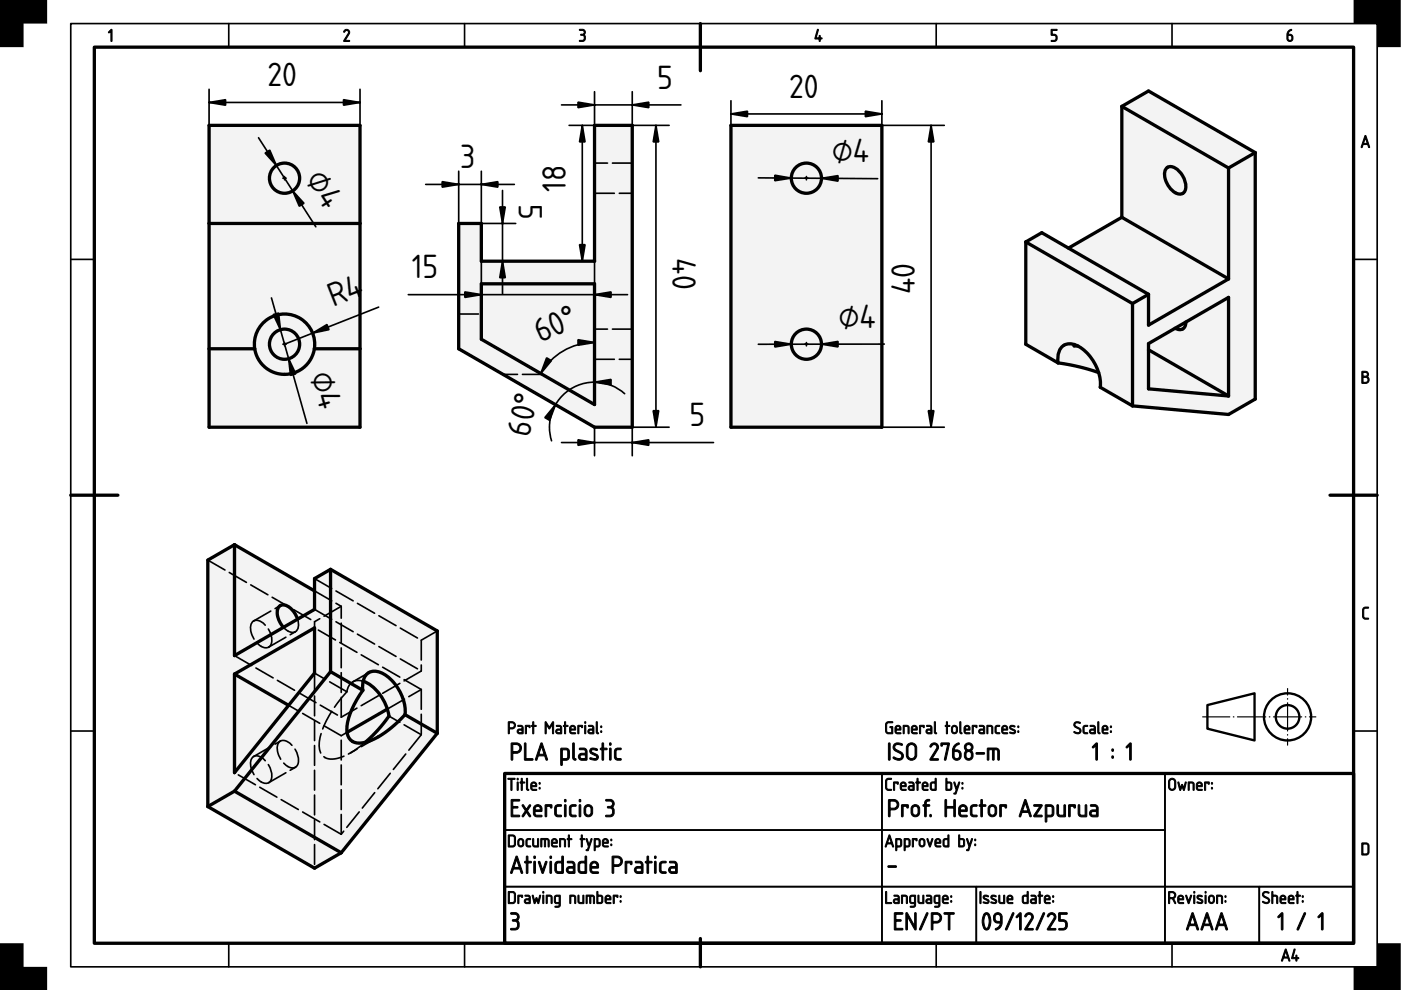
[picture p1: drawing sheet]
<svg xmlns="http://www.w3.org/2000/svg" width="297mm" height="210mm" viewBox="0 0 297 210" stroke-linecap="round" stroke-linejoin="round" font-family="sans-serif">
<defs><g id="words">
<g font-size="6.7">
<text x="56.7" y="18.2">20</text>
<text x="139.3" y="18.8">5</text>
<text x="167.3" y="20.7">20</text>
<text x="97.5" y="35.6">3</text>
<text x="176.4" y="34.3">⌀4</text>
<text x="64.6" y="38" transform="rotate(57 64.6 38)">⌀4</text>
<text x="120" y="40.6" transform="rotate(-90 120 40.6)">18</text>
<text x="110" y="43.2" transform="rotate(90 110 43.2)">5</text>
<text x="87.3" y="59">15</text>
<text x="142.6" y="54.8" transform="rotate(90 142.6 54.8)">40</text>
<text x="70.6" y="65.2" transform="rotate(-22 70.6 65.2)">R4</text>
<text x="193.9" y="62.4" transform="rotate(-90 193.9 62.4)">40</text>
<text x="177.8" y="69.5">⌀4</text>
<text x="114.6" y="72.7" transform="rotate(-25 114.6 72.7)">60°</text>
<text x="65.8" y="79.5" transform="rotate(74 65.8 79.5)">⌀4</text>
<text x="112.3" y="92.8" transform="rotate(-78 112.3 92.8)">60°</text>
<text x="146.2" y="90.4">5</text>
</g>
</g></defs>
<path d="M20 10h267v190h-267zM148.5 5v10M15 105h10M282 105h10M107 164h180v36h-180zM148.5 199v6" fill="none" stroke="#000" stroke-width=".7"/>
<g fill="none" stroke="#000" stroke-width=".35">
<path d="M15 5h277v200h-277zM48.5 5v5M98.5 5v5M198.5 5v5M248.5 5v5M15 55h5M287 55h5M15 155h5M287 155h5M107 164h80v12h-80zM107 176h80v12h-80zM187 176h60v12h-60z"/>
<path d="M187 164h60v12h-60zM247 164h40v24h-40zM48.5 200v5M98.5 200v5M107 188h80v12h-80zM187 188h20v12h-20zM198.5 200v5M207 188h40v12h-40zM247 188h20v12h-20zM248.5 200v5M267 188h20v12h-20z"/>
</g>
<g fill="#000" stroke="#000" stroke-width=".21">
<path d="M23.5 6.3l.3 .1v2.2l-.2 .2-.1-.2v-2l-.3 .4-.2-.1zM73 6.5a.64 .64 0 0 1 .9-.2 .64 .64 0 0 1 .1 .9l-.8 1.4h.8l.1 .2h-1.2l.9-1.7a.44 .44 0 0 0-.2-.6 .44 .44 0 0 0-.6 .4l-.1-.2zM122.9 6.2a.75 .75 0 0 1 1 .2 .75 .75 0 0 1-.1 1 .82 .82 0 0 1 .2 1.1 .82 .82 0 0 1-1.2 .2l.1-.1a.76 .76 0 0 0 1-.7l-.1-.3-.7-.1v-.2a.47 .47 0 0 0 .7-.2 .47 .47 0 0 0-.2-.6l-.7-.1zM173.3 6.2l.2 .2-.5 1.6h.7l.1-.5 .1 .5 .4 .2-.4 .1-.1 .5-.1-.5-.9-.1zM222.9 6.3l1.1-.1 .1 .1-.1 .2h-.9v.8a.8 .8 0 0 1 1 .5 .8 .8 0 0 1-.6 1l-.6-.1 .6-.1a.54 .54 0 0 0 .4-.6 .54 .54 0 0 0-.5-.5h-.5zM289.1 128.9l.3-.2h.7v.2l-.7 .1-.2 .2-.1 1.5 .3 .3h.7v.3h-.8l-.4-.4v-1.6zM108.3 193.5a1.21 1.21 0 0 1 1.8 .9l-.4 .8a1.18 1.18 0 0 1 .2 1.6 1.18 1.18 0 0 1-1.7 .2l.3-.2a.88 .88 0 0 0 1-.1 .88 .88 0 0 0 .2-.9l-.4-.5h-.6v-.3a.67 .67 0 0 0 .8-.2 .67 .67 0 0 0 0-.9l-1.2-.1zM188.3 183.6h1.6l.2 .1-.2 .2h-1.5h-.1z"/>
<path d="M273.1 6.6l.6-.4 .1 .2a.79 .79 0 0 0-.6 .9 .75 .75 0 0 1 1 .8 .75 .75 0 0 1-1.2 .5l-.2-.4a1.82 1.82 0 0 1 .3-1.6zM273.1 7.5v.7a.4 .4 0 0 0 .4 .4 .4 .4 0 0 0 .4-.4l-.1-.6z"/>
<path d="M289.4 28.7l.2 .1 .8 2.3-.1 .2-.3-.7h-1l-.2 .7-.2-.1zM289.5 29.2l-.4 1.2h.8z"/>
<path d="M288.8 78.8l.6-.1a.65 .65 0 0 1 .7 .4 .65 .65 0 0 1-.2 .8 .77 .77 0 0 1 .4 .8 .77 .77 0 0 1-.7 .6h-.8zM289 80v1.1h.5a.52 .52 0 0 0 .5-.6 .52 .52 0 0 0-.5-.5zM289 79v.8h.5a.39 .39 0 0 0 .4-.4 .39 .39 0 0 0-.4-.4z"/>
<path d="M108 153.3v1h.6a.52 .52 0 0 0 .4-.6 .52 .52 0 0 0-.5-.4zM107.8 153h.1a1.18 1.18 0 0 1 1.2 .3 .78 .78 0 0 1 .1 .8 .78 .78 0 0 1-.6 .5h-.6v.8l-.2 .1zM110 154.9l-.1 .3 .2 .1h.6v-.5zM109.8 153.8h.8l.3 .5v1.3h-.8a.52 .52 0 0 1-.5-.5 .52 .52 0 0 1 .5-.5h.6v-.4l-.9-.2zM111.4 153.8l1 .1-.1 .4-.1-.3h-.6v1.5l-.1 .1-.1-.2zM113 153l.2 .1v.7l.5 .1-.5 .1v1.5l-.1 .1-.2-.1v-1.5l-.2-.1 .2-.1zM115.6 153l.2 .1 .7 1.1 .6-1.1 .3-.1v2.6l-.3-.2v-1.8l-.6 1-.7-1v1.8l-.2 .2zM118.1 154.9v.3l.1 .1h.6v-.5zM118 153.8h.8l.3 .5v1.3h-.8a.52 .52 0 0 1-.5-.5 .52 .52 0 0 1 .5-.5h.5v-.4l-.8-.2zM119.7 153l.2 .1v.7l.6 .1-.6 .1v1.5l-.1 .1-.1-.1v-1.5l-.3-.1 .3-.1zM121.1 154.2l-.1 .4h.8l-.2-.5zM121 153.9a.64 .64 0 0 1 .8 0 .64 .64 0 0 1 .1 .9h-.9l.1 .5 1 .2-.8 .1a1.06 1.06 0 0 1-.3-1.7zM122.5 153.8l1 .1-.1 .4-.1-.3h-.6v1.5l-.1 .1-.1-.2zM124 153.8l.2 .1v1.5l-.1 .2-.1-.2zM123.9 153.2a.2 .2 0 0 1 .4 0 .2 .2 0 0 1-.4 0zM125 154.9l-.1 .3 .2 .1h.6v-.5zM124.8 153.8h.8l.3 .5v1.3h-.8a.52 .52 0 0 1-.5-.5 .52 .52 0 0 1 .5-.5h.6l-.1-.4-.8-.2zM126.4 153l.3 .2v2l.2 .3-.1 .1-.3-.1-.1-.3zM127.4 155h.2v.3h-.2zM127.4 154h.2v.2h-.2z"/>
<path d="M108.7 157.9v1.5h.8a.75 .75 0 0 0 .7-.8 .75 .75 0 0 0-.8-.7zM108.4 157.6l.2-.1a1.69 1.69 0 0 1 1.7 .4 1.1 1.1 0 0 1 .2 1.1 1.1 1.1 0 0 1-1 .7h-.8v1.3v.1h-.3zM111.2 157.6h.3v.1v3.1h1.3l.2 .1v.3l-1.8-.1zM114.7 157.5l.3 .1 1.1 3.3-.2 .3-.4-.9h-1.4l-.3 .9-.3-.2zM114.8 158.3l-.6 1.6h1.2zM119.2 159v1.8h1l.2-.4-.1-1.2-.2-.2zM118.9 158.7a1.38 1.38 0 0 1 1.8 .5v.2a1.71 1.71 0 0 1-.5 1.8h-1v1.1l-.3-.1zM121.5 157.6h.2l.1 .1v2.9l.3 .4a.52 .52 0 0 1-.6 0 .52 .52 0 0 1-.1-.7zM123.1 160.2l-.1 .4 .2 .2h.9v-.7zM122.9 158.6h1.1l.5 .6v1.9l-.2 .1h-1a.74 .74 0 0 1-.7-.8 .74 .74 0 0 1 .7-.7h.8v-.5l-.2-.2-1-.1zM125.2 158.8a1.2 1.2 0 0 1 1.5 .1l-.2 .2-.6-.1a.34 .34 0 0 0-.4 0 .34 .34 0 0 0-.1 .4l1.1 .5a.71 .71 0 0 1 .2 1 .71 .71 0 0 1-1 .2l-.6-.2v-.2h.2a.78 .78 0 0 0 1.2-.2l-.2-.2-.9-.5a.65 .65 0 0 1-.2-1zM127.7 157.6h.2l.1 .1v.9h.5l.2 .2-.2 .2h-.5v2l-.2 .2-.2-.2v-2l-.3-.2 .3-.2zM129.3 158.7h.2l.1 .1v2.2l-.2 .2-.2-.2zM129.2 157.8a.25 .25 0 0 1 .5 0 .25 .25 0 0 1-.5 0zM130.5 158.8a1.11 1.11 0 0 1 1.2 0v.1a.86 .86 0 0 0-1.1 .5l.1 1.2 .1 .2 .9 .1v.1a.96 .96 0 0 1-1.2 0 .96 .96 0 0 1-.2-1.2v-.7z"/>
<path d="M187.9 153.2l.5-.2h.9l-.1 .3h-.9l-.3 .4v1.2l.2 .4h.9v-1l-.4-.1 .1-.2 .5 .1v1.4l-1 .1-.5-.3-.1-1.7zM190.1 154.2l-.1 .4h.8l-.2-.5zM190 153.9a.64 .64 0 0 1 .8 0 .64 .64 0 0 1 .1 .9h-.9l.1 .5 .9 .2-.7 .1a1.06 1.06 0 0 1-.3-1.7zM191.5 153.8a.88 .88 0 0 1 1.3 .5l-.2 1.3-.1-.2v-1.2l-.8-.2v1.4l-.2 .1zM193.5 154.2v.4h.7l-.2-.5zM193.4 153.9a.64 .64 0 0 1 .9 0 .64 .64 0 0 1 .1 .9h-.9l.1 .5 .9 .2-.8 .1a1.06 1.06 0 0 1-.3-1.7zM195 153.8l1 .1-.1 .4-.2-.3h-.5v1.5l-.1 .1-.2-.2zM196.6 154.9v.3l.1 .1h.6v-.5zM196.5 153.8h.8l.3 .5v1.3h-.8a.52 .52 0 0 1-.5-.5 .52 .52 0 0 1 .5-.5h.5v-.4l-.8-.2zM198.1 153l.2 .2v2l.3 .3-.1 .1-.3-.1-.1-.3zM200.7 153l.2 .1v.7l.5 .1-.5 .1v1.5l-.1 .1-.2-.1v-1.5l-.2-.1 .2-.1zM202.1 154.1l-.1 .9a.4 .4 0 0 0 .4 .3 .4 .4 0 0 0 .4-.4l-.2-.8zM202 153.9a.64 .64 0 0 1 1 .5v.6a.64 .64 0 0 1-.6 .6 .64 .64 0 0 1-.7-.7v-.7zM203.5 153l.2 .2v2l.3 .3-.1 .1-.3-.1-.1-.3zM204.7 154.2l-.1 .4h.8l-.2-.5zM204.6 153.9a.64 .64 0 0 1 .9 0 .64 .64 0 0 1 .1 .9h-1l.2 .5 .9 .2-.8 .1a1.06 1.06 0 0 1-.3-1.7zM206.2 153.8l.9 .1-.1 .4-.1-.3h-.5v1.5l-.2 .1-.1-.2zM207.8 154.9v.3l.1 .1h.6v-.5zM207.7 153.8h.8l.3 .5-.1 1.3h-.7a.52 .52 0 0 1-.5-.5 .52 .52 0 0 1 .5-.5h.5v-.4l-.8-.2zM209.3 153.8a.88 .88 0 0 1 1.2 .5l-.1 1.3-.1-.2-.1-1.2-.7-.2v1.4l-.2 .1zM211.1 153.9l.7-.1 .1 .2a.52 .52 0 0 0-.6 0 .52 .52 0 0 0-.1 .6v.6l.8 .3a.65 .65 0 0 1-.8 0 .65 .65 0 0 1-.2-.8zM212.7 154.2l-.1 .4h.8l-.2-.5zM212.6 153.9a.64 .64 0 0 1 .9 0 .64 .64 0 0 1 0 .9h-.9l.1 .5 1 .2-.8 .1a1.06 1.06 0 0 1-.3-1.7zM214.2 153.9a.61 .61 0 0 1 1 .2l-.7-.1-.2 .2 .8 .5a.52 .52 0 0 1 .1 .8 .52 .52 0 0 1-.8 0l-.3-.1 .1-.2a.45 .45 0 0 0 .5 .2 .45 .45 0 0 0 .3-.4l-.8-.5-.1-.3zM215.8 155h.2v.3h-.2zM215.8 154h.2v.2h-.2z"/>
<path d="M227.8 153.2a.99 .99 0 0 1 1.3 .1l-.1 .1a.6 .6 0 0 0-.7-.1 .6 .6 0 0 0-.4 .5l.9 .5a.73 .73 0 0 1 0 1.2 .73 .73 0 0 1-1.1-.4h.1a.61 .61 0 0 0 .7 .3 .61 .61 0 0 0 .4-.6l-1.1-.7-.1-.4zM229.7 153.9l.8-.1 .1 .2a.52 .52 0 0 0-.6 0 .52 .52 0 0 0-.1 .6v.6l.7 .3a.65 .65 0 0 1-.8 0 .65 .65 0 0 1-.2-.8zM231.3 154.9l-.1 .3 .2 .1h.6v-.5zM231.1 153.8h.9l.3 .5-.1 1.3h-.7a.52 .52 0 0 1-.5-.5 .52 .52 0 0 1 .5-.5h.5v-.4l-.9-.2zM232.8 153l.2 .2v2l.2 .3-.1 .1-.3-.1-.1-.3zM234 154.2l-.1 .4h.8l-.2-.5zM233.9 153.9a.64 .64 0 0 1 .8 0 .64 .64 0 0 1 .1 .9h-.9l.1 .5 .9 .2-.7 .1a1.06 1.06 0 0 1-.3-1.7zM235.4 155h.2v.3h-.2zM235.4 154h.2v.2h-.2z"/>
<path d="M232.3 157.6l.2-.1 .2 .2v3.3l-.2 .2-.2-.2v-2.9l-.5 .5-.2-.2zM235.8 160.3h.2v.4h-.2zM235.8 158.8h.2v.4h-.2zM239.5 157.6l.2-.1 .2 .2v3.3l-.2 .2-.2-.2v-2.9l-.5 .5-.2-.2z"/>
<path d="M107.7 165h1.4l.1 .1-.6 .2v2.2l-.2 .1-.1-.1v-2.2l-.6-.1zM109.7 165.8l.2 .1v1.5l-.1 .2-.2-.2zM109.6 165.2a.2 .2 0 0 1 .4 0 .2 .2 0 0 1-.4 0zM110.5 165l.2 .1v.7l.6 .1-.6 .1v1.5l-.1 .1-.1-.1v-1.5l-.3-.1 .3-.1zM111.6 165l.3 .2v2l.2 .3-.1 .1-.3-.1-.1-.3zM112.9 166.2l-.1 .4h.8l-.3-.5zM112.7 165.9a.64 .64 0 0 1 .9 0 .64 .64 0 0 1 .1 .9h-.9l.1 .5 .9 .2-.8 .1a1.06 1.06 0 0 1-.3-1.7zM114.3 167h.2v.3h-.2zM114.3 166h.2v.2h-.2z"/>
<path d="M108 177.3v2h.8l.3-.4-.1-1.4-.2-.2zM107.8 177h1l.5 .5v1.6l-.4 .5h-1.1zM110.2 178.1l-.2 .9a.4 .4 0 0 0 .4 .3 .4 .4 0 0 0 .4-.4l-.1-.8zM110 177.9a.64 .64 0 0 1 1.1 .5v.6a.64 .64 0 0 1-.7 .6 .64 .64 0 0 1-.6-.7v-.7zM111.6 177.9l.8-.1 .1 .2a.52 .52 0 0 0-.6 0 .52 .52 0 0 0-.1 .6v.6l.7 .3a.65 .65 0 0 1-.8 0 .65 .65 0 0 1-.2-.8zM112.9 177.8l.3 .1v1.3l.2 .1h.6v-1.4l.1-.1 .1 .1v1.7h-1a1.77 1.77 0 0 1-.3-1.8zM114.7 177.8h1.4a1.46 1.46 0 0 1 .2 1.8l-.1-.2v-1.2l-.3-.2h-.2v1.4l-.1 .2-.2-.2v-1.4h-.5v1.5l-.2 .1zM117.2 178.2v.4h.7l-.2-.5zM117.1 177.9a.64 .64 0 0 1 .9 0 .64 .64 0 0 1 .1 .9h-1l.2 .5 .9 .2-.8 .1a1.06 1.06 0 0 1-.3-1.7zM118.7 177.8a.88 .88 0 0 1 1.2 .5l-.1 1.3-.1-.2-.1-1.2-.7-.2v1.4l-.2 .1zM120.5 177l.2 .1v.7l.6 .1-.6 .1v1.5l-.1 .1-.1-.2v-1.4l-.3-.1 .3-.1zM123.3 177l.2 .1v.7l.5 .1-.5 .1v1.5l-.1 .1-.2-.2v-1.4l-.2-.1 .2-.1zM124.3 177.8l.2 .1 .4 1.2 .4-1.2 .1-.1 .1 .1-.9 2.5-.3-.1 .2-.2 .3-.6zM126.2 178v1.3h.7l.1-.2v-.9l-.2-.1zM126 177.8a.86 .86 0 0 1 1.3 .6v.2a.7 .7 0 0 1-.5 1h-.6v.7h-.2zM128 178.2v.4h.7l-.2-.5zM127.9 177.9a.64 .64 0 0 1 .9 0 .64 .64 0 0 1 .1 .9h-.9l.1 .5 .9 .2-.8 .1a1.06 1.06 0 0 1-.3-1.7zM129.5 179h.2v.3h-.2zM129.5 178h.2v.2h-.2z"/>
<path d="M108.4 169.5h1.8v.3h-.2h-1.3v1.2h1l.1 .2-.1 .1h-1v1.5h1.3l.2 .3h-1.8zM110.7 170.7h.3l.6 .9 .6-.9h.3v.2l-.7 1 .7 1.1v.1h-.3l-.6-.9-.6 .9-.3 .1v-.3l.7-1-.7-1zM113.6 171.2l-.2 .5h1.2a.58 .58 0 0 0-.3-.7 .58 .58 0 0 0-.7 .2zM113.4 170.8a.92 .92 0 0 1 1.2 0 .92 .92 0 0 1 .2 1.3h-1.4l.2 .7h1.1l.2 .2-.2 .2h-.9a.89 .89 0 0 1-.7-1.2 1.14 1.14 0 0 1 .3-1.2zM115.6 170.7l1.2-.1 .2 .2-.1 .5h-.2v-.3h-.8v2l-.2 .2a3.9 3.9 0 0 1-.1-2.5zM117.8 170.8a1.11 1.11 0 0 1 1.3 0l-.1 .1a.86 .86 0 0 0-1 .5v1.2l.1 .2 .9 .1 .1 .1a.96 .96 0 0 1-1.2 0 .96 .96 0 0 1-.3-1.2v-.7zM119.7 170.7h.3v.1v2.2l-.1 .2-.2-.2zM119.7 169.8a.24 .24 0 0 1 .4 0 .24 .24 0 0 1-.4 0zM120.9 170.8a1.11 1.11 0 0 1 1.3 0l-.1 .1a.86 .86 0 0 0-1 .5v1.2l.1 .2 .9 .1 .1 .1a.96 .96 0 0 1-1.2 0 .96 .96 0 0 1-.3-1.2v-.7zM122.8 170.7h.3v.1v2.2l-.1 .2-.2-.2zM122.8 169.8a.24 .24 0 0 1 .4 0 .24 .24 0 0 1-.4 0zM124.4 171.1l-.2 .3v.9a.57 .57 0 0 0 .6 .5 .57 .57 0 0 0 .5-.6v-.8l-.2-.3-.3-.1zM124.2 170.8a.92 .92 0 0 1 1.5 .6 1.51 1.51 0 0 1-.3 1.5 .92 .92 0 0 1-1 .2 .92 .92 0 0 1-.6-.8l.1-1.1zM128.5 169.5a1.21 1.21 0 0 1 1.7 .9l-.4 .8a1.18 1.18 0 0 1 .3 1.6 1.18 1.18 0 0 1-1.7 .2l.2-.2a.88 .88 0 0 0 1-.1 .88 .88 0 0 0 .3-.9l-.4-.5h-.7v-.3a.67 .67 0 0 0 .9-.2 .67 .67 0 0 0-.1-.9l-1.1-.1z"/>
<path d="M188 165.2l.2-.2h.8v.2l-.8 .1-.2 .2v1.4l.2 .4h.7l.1 .3h-.8l-.4-.4-.1-1.6zM189.5 165.8l1 .1-.1 .4-.2-.3h-.5v1.5l-.1 .1-.2-.2zM191.2 166.2l-.1 .4h.8l-.2-.5zM191.1 165.9a.64 .64 0 0 1 .8 0 .64 .64 0 0 1 .1 .9h-.9l.1 .5 .9 .2-.7 .1a1.06 1.06 0 0 1-.3-1.7zM192.9 166.9l-.1 .3 .2 .1h.6v-.5zM192.7 165.8h.8l.3 .5v1.3h-.8a.52 .52 0 0 1-.5-.5 .52 .52 0 0 1 .5-.5h.6v-.4l-.9-.2zM194.4 165l.3 .1v.7l.5 .1-.5 .1v1.5l-.2 .1-.1-.1v-1.5l-.2-.1 .2-.1zM195.8 166.2l-.1 .4h.8l-.2-.5zM195.7 165.9a.64 .64 0 0 1 .9 0 .64 .64 0 0 1 .1 .9h-1l.2 .5 .9 .2-.8 .1a1.06 1.06 0 0 1-.3-1.7zM197.6 166.1l-.1 .3v.8l.8 .1v-1.3zM197.3 166l.3-.2h.7v-.7l.2-.1v2.6h-.9l-.3-.3zM200.8 166v1.3h.5a.91 .91 0 0 0 .2-1.2zM200.6 165l.2 .1v.7h.7l.3 .3v1l-.3 .5-1-.1zM202.2 165.8l.3 .1 .3 1.2 .5-1.2 .1-.1 .1 .1-.9 2.5-.4-.1 .3-.2 .2-.6zM204 167h.1l.1 .3h-.2zM204 166h.2v.2h-.2z"/>
<path d="M188.5 177l.2 .1 .8 2.3-.2 .2-.3-.7h-.9l-.2 .7-.2-.1zM188.6 177.5l-.4 1.2h.8zM190.2 178v1.3h.6l.1-.2v-.9l-.1-.1zM189.9 177.8a.86 .86 0 0 1 1.3 .6v.2a.7 .7 0 0 1-.5 1h-.5l-.1 .7h-.2zM191.9 178v1.3h.7l.1-.2v-.9l-.1-.1zM191.7 177.8a.86 .86 0 0 1 1.3 .6v.2a.7 .7 0 0 1-.5 1h-.6v.7h-.2zM193.5 177.8l.9 .1-.1 .4-.1-.3h-.5v1.5l-.2 .1-.1-.2zM195.2 178.1l-.1 .9a.4 .4 0 0 0 .4 .3 .4 .4 0 0 0 .4-.4l-.1-.8zM195.1 177.9a.64 .64 0 0 1 1 .5v.6a.64 .64 0 0 1-.6 .6 .64 .64 0 0 1-.7-.7l.1-.7zM196.6 177.8l.2 .1 .4 1.2 .4-1.2h.2l-.6 1.7zM198.5 178.2v.4h.7l-.2-.5zM198.4 177.9a.64 .64 0 0 1 .9 0 .64 .64 0 0 1 .1 .9h-1l.2 .5 .9 .2-.8 .1a1.06 1.06 0 0 1-.3-1.7zM200.3 178.1l-.1 .3v.8l.8 .1v-1.3zM200 178l.3-.2h.7v-.7l.2-.1v2.6h-.9l-.3-.3zM203.5 178v1.3h.5a.91 .91 0 0 0 .2-1.2zM203.3 177l.2 .1v.7h.7l.3 .3v1l-.3 .5-1-.1zM205 177.8l.2 .1 .4 1.2 .4-1.2 .1-.1 .1 .1-.9 2.5-.4-.1 .3-.2 .2-.6zM206.7 179h.2v.3h-.2zM206.7 178h.2v.2h-.2z"/>
<path d="M188.7 169.9v1.5h.8a.75 .75 0 0 0 .7-.8 .75 .75 0 0 0-.8-.7zM188.4 169.6l.2-.1a1.69 1.69 0 0 1 1.7 .4 1.1 1.1 0 0 1 .2 1.1 1.1 1.1 0 0 1-1 .7h-.8v1.3v.1h-.3zM191.2 170.7l1.2-.1 .2 .2-.2 .5h-.1l-.1-.3h-.7v2l-.2 .2a3.9 3.9 0 0 1-.1-2.5zM193.7 171.1l-.2 .3v.9a.57 .57 0 0 0 .6 .5 .57 .57 0 0 0 .5-.6v-.8l-.1-.3-.4-.1zM193.5 170.8a.92 .92 0 0 1 1.5 .6 1.51 1.51 0 0 1-.3 1.5 .92 .92 0 0 1-1 .2 .92 .92 0 0 1-.5-.8v-1.1zM196.2 169.7l.4-.2h.5v.3l-.7 .3v.5h.5l.2 .2-.2 .2h-.5v2l-.2 .2-.2-.2v-2l-.3-.2 .3-.2zM197.2 172.7h.2v.4h-.2zM200.4 169.6h.3v.1v1.3h1.5v-1.3l.1-.1h.2v3.5h-.2l-.1-.1v-1.7h-1.5v1.7v.1h-.3zM203.7 171.2l-.1 .5h1.1a.58 .58 0 0 0-.2-.7 .58 .58 0 0 0-.8 .2zM203.6 170.8a.92 .92 0 0 1 1.2 0 .92 .92 0 0 1 .1 1.3h-1.3l.2 .7h1.1l.2 .2-.2 .2h-.9a.89 .89 0 0 1-.8-1.2 1.14 1.14 0 0 1 .4-1.2zM205.9 170.8a1.11 1.11 0 0 1 1.3 0l-.1 .1a.86 .86 0 0 0-1 .5v1.2l.2 .2 .8 .1 .1 .1a.96 .96 0 0 1-1.2 0 .96 .96 0 0 1-.3-1.2v-.7zM208 169.6h.3v.1v.9h.6l.1 .2-.1 .2h-.6v2l-.2 .2-.2-.2v-2l-.3-.2 .3-.2zM210 171.1l-.1 .3-.1 .9a.57 .57 0 0 0 .6 .5 .57 .57 0 0 0 .6-.6l-.1-.8-.1-.3-.4-.1zM209.8 170.8a.92 .92 0 0 1 1.5 .6 1.51 1.51 0 0 1-.3 1.5 .92 .92 0 0 1-1 .2 .92 .92 0 0 1-.5-.8v-1.1zM212 170.7l1.2-.1 .2 .2-.1 .5h-.2v-.3h-.8v2l-.2 .2a3.9 3.9 0 0 1-.1-2.5zM217.3 169.5l.3 .1 1 3.3-.1 .3-.4-.9h-1.4l-.3 .9-.3-.2zM217.4 170.2l-.6 1.7h1.1zM219.2 170.6h1.7v.3l-1.2 1.9h1.1l.1 .1v.3l-1.7-.1v-.2l1.3-1.9h-1.2l-.1-.1zM222 171v1.8h.9l.2-.4v-1.2l-.2-.2zM221.6 170.7a1.38 1.38 0 0 1 1.8 .5v.2a1.71 1.71 0 0 1-.5 1.8h-.9l-.1 1.1-.3-.1zM224.1 170.7h.3v.1l.1 1.8 .3 .2h.8v-2l.1-.2 .2 .2v2.3l-1.1 .1a.84 .84 0 0 1-.7-1.2zM226.6 170.7l1.2-.1 .2 .2-.1 .5h-.2v-.3h-.8v2l-.2 .2a3.9 3.9 0 0 1-.1-2.5zM228.6 170.7h.3v.1l.1 1.8 .3 .2h.8v-2l.2-.2 .1 .2v2.3l-1.1 .1a.84 .84 0 0 1-.7-1.2zM231.4 172.2v.4l.2 .2h.9v-.7zM231.2 170.6h1.1l.5 .6v1.9l-.2 .1h-.9a.74 .74 0 0 1-.7-.8 .74 .74 0 0 1 .7-.7h.8l-.1-.5-.2-.2-1-.1z"/>
<path d="M188.4 157.6h.3v.1v3.3l-.2 .2-.1-.2zM189.6 157.8a1.41 1.41 0 0 1 1.8 .1l-.2 .1a.93 .93 0 0 0-1.5 .5l.4 .5a1.9 1.9 0 0 1 1.4 1 1.07 1.07 0 0 1-.5 1.1 1.07 1.07 0 0 1-1.3-.1l-.3-.3 .1-.2a1.19 1.19 0 0 0 1.7 0 .58 .58 0 0 0-.4-.8l-1.3-.8-.2-.5zM192.8 158l-.3 .6v1.6a.75 .75 0 0 0 .8 .6 .75 .75 0 0 0 .7-.7v-1.5a.75 .75 0 0 0-.4-.7 .75 .75 0 0 0-.8 .1zM192.5 157.8a1.1 1.1 0 0 1 1.2-.2 1.1 1.1 0 0 1 .7 1v1.5a1.1 1.1 0 0 1-1.1 1.1 1.1 1.1 0 0 1-1.1-1.1v-1.8zM197.4 157.8a.92 .92 0 0 1 1.3-.1 .92 .92 0 0 1 .1 1.2l-1.2 2h1.2h.1v.3h-1.7v-.3l1.3-2.1a.6 .6 0 0 0-.3-.9 .6 .6 0 0 0-.8 .5l-.3-.2zM199.5 157.5h1.6l.2 .2-.7 3.3-.2 .2-.2-.2 .7-3.1h-1.1l-.2 .3-.1-.2zM202.4 158l.8-.5 .2 .2a1.88 1.88 0 0 0-1.1 1.3 1.12 1.12 0 0 1 1.5 .9 1.12 1.12 0 0 1-1.2 1.3l-.5-.4-.2-.4a2.92 2.92 0 0 1 .3-2.1zM202.3 159.3v1a.57 .57 0 0 0 .6 .6 .57 .57 0 0 0 .5-.6l-.1-.8-.3-.1zM205 159.5a.8 .8 0 0 0 .4 1.3 .71 .71 0 0 0 .6-.9 .71 .71 0 0 0-1-.4zM204.8 158.4a.6 .6 0 0 0 1.2 0 .6 .6 0 0 0-1.2 0zM204.8 157.7a.93 .93 0 0 1 1.3 .1 .93 .93 0 0 1-.2 1.4 1.07 1.07 0 0 1 .4 1.4 1.07 1.07 0 0 1-1.5 .4l-.3-.7a1.15 1.15 0 0 1 .3-1.1 .92 .92 0 0 1 0-1.5zM207 159.6h1.6l.2 .1-.2 .2h-1.5h-.1zM209.4 158.6h1.7a.84 .84 0 0 1 .8 1.1v1.3l-.2 .2-.2-.2v-1.8l-.2-.2h-.5v2l-.1 .1h-.2l-.1-2.1h-.7v2l-.1 .1h-.2z"/>
<path d="M248.2 165.4l-.2 .4v1.1a.52 .52 0 0 0 .5 .4 .52 .52 0 0 0 .5-.5v-1.3l-.5-.2zM248 165.2a.77 .77 0 0 1 .8-.1 .77 .77 0 0 1 .5 .7v1a.77 .77 0 0 1-.8 .8 .77 .77 0 0 1-.8-.7l.1-1.3zM249.8 165.8l.2 .1 .3 1.1 .3-.7 .4 .7 .3-1.1 .2-.1-.4 1.8-.2-.1-.3-.7-.2 .7-.2 .1zM251.9 165.8a.88 .88 0 0 1 1.3 .5l-.1 1.3-.2-.2v-1.2l-.7-.2v1.4l-.3 .1zM254 166.2l-.1 .4h.8l-.2-.5zM253.9 165.9a.64 .64 0 0 1 .8 0 .64 .64 0 0 1 .1 .9h-.9l.1 .5 .9 .2-.8 .1a1.06 1.06 0 0 1-.2-1.7zM255.4 165.8l1 .1-.1 .4-.1-.3h-.6v1.5l-.1 .1-.1-.2zM256.9 167h.2v.3h-.2zM256.9 166h.2v.2h-.2z"/>
<path d="M108 189.3v2h.8l.3-.4-.1-1.4-.2-.2zM107.8 189h1l.5 .5v1.6l-.4 .5h-1.1zM109.8 189.8l1 .1-.1 .4-.1-.3h-.6v1.5l-.1 .1-.1-.2zM111.5 190.9l-.1 .3 .2 .1h.6v-.5zM111.3 189.8h.8l.3 .5v1.2l-.8 .1a.52 .52 0 0 1-.4-.5 .52 .52 0 0 1 .5-.5h.5v-.4l-.9-.2zM112.9 189.8l.2 .1 .3 1.1 .3-.7 .4 .7 .3-1.1 .2-.1-.4 1.8-.2-.1-.3-.7-.2 .7-.2 .1zM115.1 189.8l.2 .1v1.5l-.1 .2-.1-.2zM115.1 189.2a.17 .17 0 0 1 .3 0 .17 .17 0 0 1-.3 0zM115.8 189.8a.88 .88 0 0 1 1.3 .5l-.1 1.3-.2-.2v-1.2l-.8-.2v1.4l-.2 .1zM117.9 190.1l-.1 1.1 .1 .1h.7v-1.3zM117.7 189.9l1-.1a4 4 0 0 1 .1 2.3 .87 .87 0 0 1-1.2 .2l.8-.2 .1-.5a.73 .73 0 0 1-.8-.1 .73 .73 0 0 1-.2-.8zM120.8 189.8a.88 .88 0 0 1 1.3 .5l-.1 1.3-.2-.2v-1.2l-.8-.2v1.4l-.2 .1zM122.6 189.8l.2 .1v1.3l.2 .1h.6v-1.4l.1-.1 .1 .1v1.7h-1a1.77 1.77 0 0 1-.2-1.8zM124.3 189.8h1.4a1.46 1.46 0 0 1 .2 1.8l-.1-.2v-1.2l-.3-.2h-.2v1.4l-.1 .2-.2-.2v-1.4h-.5v1.5l-.2 .1zM126.8 190v1.3h.5a.91 .91 0 0 0 .2-1.2zM126.6 189l.2 .1v.7h.7l.3 .3v1l-.3 .5-1-.1zM128.6 190.2l-.1 .4h.8l-.2-.5zM128.5 189.9a.64 .64 0 0 1 .8 0 .64 .64 0 0 1 .1 .9h-.9l.1 .5 1 .2-.8 .1a1.06 1.06 0 0 1-.3-1.7zM130 189.8l1 .1-.1 .4-.1-.3h-.6v1.5l-.1 .1-.1-.2zM131.5 191h.2v.3h-.2zM131.5 189.9l.2 .1v.2h-.2z"/>
<path d="M109.4 181.5l.3 .1 1.1 3.3-.2 .3-.4-.9h-1.3l-.4 .9-.3-.2zM109.5 182.2l-.5 1.7h1.1zM111.6 181.6h.3v.1v.9h.6l.2 .2-.2 .2h-.6v2l-.1 .2-.2-.2v-2l-.4-.2 .4-.2zM113.2 182.7h.3v.1v2.2l-.1 .2-.2-.2zM113.2 181.8a.24 .24 0 0 1 .4 0 .24 .24 0 0 1-.4 0zM114.2 182.7l.3 .1 .6 1.6 .5-1.7 .2-.1 .2 .2-.8 2.2-.1 .2-.2-.2zM116.6 182.7h.3v.1v2.2l-.1 .2-.2-.2zM116.6 181.8a.24 .24 0 0 1 .4 0 .24 .24 0 0 1-.4 0zM118.2 183l-.2 .4v1.2l.4 .2h.7v-1.8zM117.8 182.9a1.3 1.3 0 0 1 1.3-.3v-.9l.2-.2 .2 .2v3.3l-.3 .2a1.47 1.47 0 0 1-1.3-.2l-.3-.5v-1.2zM120.5 184.2v.4l.2 .2h.9v-.7zM120.3 182.6h1.1l.5 .6v1.9l-.2 .1h-.9a.74 .74 0 0 1-.7-.8 .74 .74 0 0 1 .7-.7h.8l-.1-.5-.2-.2-1-.1zM123.1 183l-.2 .4v1.2l.4 .2h.7v-1.8zM122.7 182.9a1.3 1.3 0 0 1 1.3-.3v-.9l.2-.2 .2 .2v3.3l-.2 .2a1.47 1.47 0 0 1-1.4-.2l-.2-.5v-1.2zM125.6 183.2l-.2 .5h1.2a.58 .58 0 0 0-.3-.7 .58 .58 0 0 0-.7 .2zM125.4 182.8a.92 .92 0 0 1 1.2 0 .92 .92 0 0 1 .1 1.3h-1.3l.2 .7h1.1l.2 .2-.2 .2h-.9a.89 .89 0 0 1-.7-1.2 1.14 1.14 0 0 1 .3-1.2zM130.1 181.9v1.5h.8a.75 .75 0 0 0 .7-.8 .75 .75 0 0 0-.8-.7zM129.8 181.6l.2-.1a1.69 1.69 0 0 1 1.7 .4 1.1 1.1 0 0 1 .2 1.1 1.1 1.1 0 0 1-1 .7h-.8v1.3v.1h-.3zM132.6 182.7l1.2-.1 .2 .2-.2 .5h-.1l-.1-.3h-.7v2l-.2 .2a3.9 3.9 0 0 1-.1-2.5zM135 184.2l-.1 .4 .2 .2h.9v-.7zM134.7 182.6h1.1l.5 .6v1.9l-.2 .1h-.9a.74 .74 0 0 1-.7-.8 .74 .74 0 0 1 .7-.7h.8l-.1-.5-.2-.2-1-.1zM137.2 181.6h.3v.1v.9h.6l.2 .2-.2 .2h-.6v2l-.2 .2-.1-.2v-2l-.4-.2 .4-.2zM138.8 182.7h.3v.1v2.2l-.2 .2-.1-.2zM138.7 181.8a.25 .25 0 0 1 .5 0 .25 .25 0 0 1-.5 0zM140 182.8a1.11 1.11 0 0 1 1.3 0l-.1 .1a.86 .86 0 0 0-1 .5v1.2l.1 .2 .9 .1 .1 .1a.96 .96 0 0 1-1.2 0 .96 .96 0 0 1-.3-1.2v-.7zM142.2 184.2l-.1 .4 .2 .2h.9v-.7zM142 182.6h1.1l.5 .6v1.9l-.2 .1h-.9a.74 .74 0 0 1-.7-.8 .74 .74 0 0 1 .7-.7h.7v-.5l-.2-.2-1-.1z"/>
<path d="M187.8 189l.2 .1v2.2h.9l.1 .3h-1.2zM189.7 190.9v.3l.1 .1h.6v-.5zM189.6 189.8h.8l.3 .5-.1 1.2-.7 .1a.52 .52 0 0 1-.5-.5 .52 .52 0 0 1 .5-.5h.5v-.4l-.8-.2zM191.2 189.8a.88 .88 0 0 1 1.2 .5l-.1 1.3-.1-.2-.1-1.2-.7-.2v1.4l-.2 .1zM193.2 190.1l-.1 1.1 .2 .1h.6v-1.3zM193 189.9l1-.1a4 4 0 0 1 .1 2.3 .87 .87 0 0 1-1.1 .2l.7-.2 .2-.5a.73 .73 0 0 1-.8-.1 .73 .73 0 0 1-.3-.8zM194.6 189.8l.3 .1v1.3l.2 .1h.5v-1.4l.2-.1 .1 .1v1.7h-1a1.77 1.77 0 0 1-.3-1.8zM196.6 190.9v.3l.1 .1h.6v-.5zM196.5 189.8h.8l.3 .5-.1 1.2-.7 .1a.52 .52 0 0 1-.5-.5 .52 .52 0 0 1 .5-.5h.5v-.4l-.8-.2zM198.4 190.1l-.1 1.1 .1 .1h.7v-1.3zM198.2 189.9l1-.1a4 4 0 0 1 .1 2.3 .87 .87 0 0 1-1.2 .2l.8-.2 .1-.5a.73 .73 0 0 1-.8-.1 .73 .73 0 0 1-.2-.8zM200.1 190.2l-.1 .4h.8l-.2-.5zM200 189.9a.64 .64 0 0 1 .9 0 .64 .64 0 0 1 0 .9h-.9l.1 .5 1 .2-.8 .1a1.06 1.06 0 0 1-.3-1.7zM201.6 191h.2v.3h-.2zM201.6 189.9l.2 .1v.2h-.2z"/>
<path d="M189.7 193.5h1.7v.3h-.2h-1.2v1.2h.9l.2 .2-.2 .1h-.9v1.5h1.3l.1 .3h-1.8zM192.1 193.5l.3 .1 1.5 2.7v-2.6l.1-.2h.2v3.6l-.3-.1-1.5-2.6v2.6v.1h-.3zM196.5 193.5h.2v.3l-1.4 3.2-.3 .2v-.3zM197.8 193.9v1.4h.8a.75 .75 0 0 0 .7-.7 .75 .75 0 0 0-.8-.7zM197.5 193.6l.1-.1a1.69 1.69 0 0 1 1.8 .4 1.1 1.1 0 0 1 .2 1.1 1.1 1.1 0 0 1-1 .7h-.8v1.3v.1h-.3zM200.2 193.5h2l.1 .2-.1 .1h-.8v3.2l-.2 .2-.1-.2v-3.2h-.9z"/>
<path d="M207.8 189.1l.2 .1v2.2l-.1 .2-.2-.2zM208.6 189.9a.61 .61 0 0 1 1 .2l-.7-.1-.2 .2 .7 .5a.52 .52 0 0 1 .2 .8 .52 .52 0 0 1-.8 0l-.3-.1 .1-.2a.45 .45 0 0 0 .5 .2 .45 .45 0 0 0 .3-.4l-.8-.5-.2-.3zM210.2 189.9a.61 .61 0 0 1 1 .2l-.6-.1-.3 .2 .8 .5a.52 .52 0 0 1 .1 .8 .52 .52 0 0 1-.8 0l-.3-.1 .1-.2a.45 .45 0 0 0 .5 .2 .45 .45 0 0 0 .4-.4l-.9-.5-.1-.3zM211.8 189.8l.2 .1v1.3l.2 .1h.6v-1.4l.1-.1 .1 .1v1.7h-1a1.77 1.77 0 0 1-.2-1.8zM213.8 190.2l-.1 .4h.8l-.2-.5zM213.7 189.9a.64 .64 0 0 1 .9 0 .64 .64 0 0 1 0 .9h-.9l.1 .5 1 .2-.8 .1a1.06 1.06 0 0 1-.3-1.7zM217.1 190.1l-.1 .3v.8l.8 .1v-1.3zM216.8 190l.3-.2h.7v-.7l.2-.1v2.6h-.9l-.3-.3zM218.8 190.9l-.1 .3 .2 .1h.6v-.5zM218.6 189.8h.8l.3 .5v1.2l-.8 .1a.52 .52 0 0 1-.5-.5 .52 .52 0 0 1 .5-.5h.6v-.4l-.9-.2zM220.3 189l.3 .1v.7l.5 .1-.5 .1v1.5l-.2 .1-.1-.2v-1.4l-.2-.1 .2-.1zM221.7 190.2l-.1 .4h.8l-.2-.5zM221.6 189.9a.64 .64 0 0 1 .9 0 .64 .64 0 0 1 .1 .9h-1l.2 .5 .9 .2-.8 .1a1.06 1.06 0 0 1-.3-1.7zM223.2 191h.2v.3h-.2zM223.2 189.9l.2 .1v.2h-.2z"/>
<path d="M209 193.9l-.4 1.3a2.07 2.07 0 0 0 .6 1.6 2.3 2.3 0 0 0 .4-2.2l-.2-.6zM208.8 193.6a.84 .84 0 0 1 .9 .1 .84 .84 0 0 1 .3 .8l.1 1a2.1 2.1 0 0 1-.7 1.7h-.2a1.53 1.53 0 0 1-1-1.7l.2-1.3zM210.8 193.9a.95 .95 0 0 1 1.2-.3 .95 .95 0 0 1 .5 1.1 1.83 1.83 0 0 1-1.4 2.4v-.2a1.49 1.49 0 0 0 1-1.2 1.17 1.17 0 0 1-1.3-.4 1.17 1.17 0 0 1 0-1.4zM211.2 194a.78 .78 0 0 0-.1 1.1 .78 .78 0 0 0 1 .2v-.9a.56 .56 0 0 0-.3-.5 .56 .56 0 0 0-.6 .1zM214.7 193.5h.2l.1 .3-1.5 3.2-.3 .2v-.3zM216.2 193.6l.1-.1 .2 .2v3.3l-.2 .2-.1-.2v-2.9l-.5 .5-.3-.2zM217.5 193.8a.92 .92 0 0 1 1.3-.1 .92 .92 0 0 1 .1 1.2l-1.1 2h1.1h.1v.3h-1.7v-.3l1.3-2.1a.6 .6 0 0 0-.3-.9 .6 .6 0 0 0-.8 .5l-.2-.2zM221.2 193.5h.2l.1 .3-1.5 3.2-.3 .2v-.3zM222.3 193.8a.92 .92 0 0 1 1.3-.1 .92 .92 0 0 1 .1 1.2l-1.2 2h1.2h.1v.3h-1.7v-.3l1.3-2.1a.6 .6 0 0 0-.3-.9 .6 .6 0 0 0-.8 .5l-.3-.2zM224.5 193.6l1.6-.1 .2 .2-.2 .2h-1.3v1.1a1.14 1.14 0 0 1 1.5 .8 1.14 1.14 0 0 1-.9 1.4h-.8l-.1-.2 .2-.2h.6a.77 .77 0 0 0 .7-.7 .77 .77 0 0 0-.7-.8h-.8z"/>
<path d="M248 189.3v1a.65 .65 0 0 0 .8-.1 .65 .65 0 0 0 .1-.8zM247.8 189.1l.1-.1a1.2 1.2 0 0 1 1.2 .3 .78 .78 0 0 1-.3 1.2l.5 1.1-.2-.1-.5-.9h-.6v.9l-.2 .1zM250 190.2l-.1 .4h.8l-.2-.5zM249.9 189.9a.64 .64 0 0 1 .9 0 .64 .64 0 0 1 .1 .9h-1l.2 .5 .9 .2-.8 .1a1.06 1.06 0 0 1-.3-1.7zM251.4 189.8l.2 .1 .4 1.2 .4-1.2h.3l-.7 1.7zM253.1 189.8l.2 .1v1.5l-.1 .2-.1-.2zM253.1 189.2a.17 .17 0 0 1 .3 0 .17 .17 0 0 1-.3 0zM253.9 189.9a.61 .61 0 0 1 1 .2l-.6-.1-.3 .2 .8 .5a.52 .52 0 0 1 .1 .8 .52 .52 0 0 1-.8 0l-.3-.1 .1-.2a.45 .45 0 0 0 .5 .2 .45 .45 0 0 0 .4-.4l-.9-.5-.1-.3zM255.5 189.8l.2 .1v1.5l-.1 .2-.1-.2zM255.5 189.2a.17 .17 0 0 1 .3 0 .17 .17 0 0 1-.3 0zM256.6 190.1l-.1 .9a.4 .4 0 0 0 .4 .3 .4 .4 0 0 0 .3-.4l-.1-.8zM256.4 189.9a.64 .64 0 0 1 1.1 .5v.6a.64 .64 0 0 1-.7 .6 .64 .64 0 0 1-.6-.7v-.7zM258 189.8a.88 .88 0 0 1 1.2 .5l-.1 1.3-.1-.2-.1-1.2-.7-.2v1.4l-.2 .1zM259.7 191h.2v.3h-.2zM259.7 189.9l.2 .1v.2h-.2z"/>
<path d="M252.7 193.5l.3 .1 1.1 3.3-.2 .3-.4-.9h-1.3l-.4 .9-.3-.2zM252.8 194.2l-.5 1.7h1.1zM255.8 193.5l.3 .1 1.1 3.3-.2 .3-.4-.9h-1.4l-.3 .9-.3-.2zM255.9 194.2l-.6 1.7h1.2zM258.9 193.5l.3 .1 1 3.3-.1 .3-.4-.9h-1.4l-.3 .9-.3-.2zM259 194.2l-.6 1.7h1.1z"/>
<path d="M267.8 189.2a.99 .99 0 0 1 1.3 .1l-.1 .1a.6 .6 0 0 0-.7-.1 .6 .6 0 0 0-.4 .5l.9 .5a.73 .73 0 0 1 0 1.2 .73 .73 0 0 1-1.1-.4h.1a.61 .61 0 0 0 .7 .3 .61 .61 0 0 0 .4-.6l-1.1-.7-.1-.4zM269.7 189h.2v.8h.7l.3 .3v1.4l-.2-.1-.1-1.2-.2-.2h-.5v1.4l-.2 .1zM271.7 190.2l-.1 .4h.8l-.2-.5zM271.6 189.9a.64 .64 0 0 1 .8 0 .64 .64 0 0 1 .1 .9h-.9l.1 .5 1 .2-.8 .1a1.06 1.06 0 0 1-.3-1.7zM273.4 190.2v.4h.7l-.2-.5zM273.3 189.9a.64 .64 0 0 1 .9 0 .64 .64 0 0 1 .1 .9h-1l.2 .5 .9 .2-.8 .1a1.06 1.06 0 0 1-.3-1.7zM275 189l.2 .1v.7l.5 .1-.5 .1v1.5l-.1 .1-.1-.2v-1.4l-.3-.1 .3-.1zM276.1 191h.2v.3h-.2zM276.1 189.9l.2 .1v.2h-.2z"/>
<path d="M271.7 193.6l.1-.1 .2 .2v3.3l-.2 .2-.1-.2v-2.9l-.5 .5-.3-.2zM276.5 193.5h.3v.3l-1.4 3.2-.4 .2v-.3zM280.2 193.6l.1-.1 .2 .2v3.3l-.2 .2-.1-.2v-2.9l-.5 .5-.3-.2z"/>
<path d="M289 179v2h.8l.2-.4v-1.4l-.2-.2zM288.8 178.7h1l.4 .5v1.6l-.4 .5h-1.1z"/>
<path d="M272.5 201.2l.2 .1 .8 2.3-.1 .2-.3-.7h-1l-.2 .7-.2-.1zM272.6 201.7l-.4 1.2h.8zM274.4 201.2l.2 .2-.5 1.6h.6l.2-.5 .1 .5 .4 .2-.4 .1-.1 .5-.2-.5-.9-.1z"/>
</g>
<path d="M0 0h10v5h-5v5h-5zM287 0h10v10h-5v-5h-5zM0 200h5v5h5v5h-10zM292 200h5v10h-10v-5h5z" fill="#000"/>
<g fill="none" stroke="#000" stroke-width=".5">
<path d="M256 149.5l10-2.5v10l-10-2.5z"/>
<circle cx="273" cy="152" r="5"/>
<circle cx="273" cy="152" r="2.5"/>
</g>
<path d="M255 152h24" fill="none" stroke="#000" stroke-width=".25" stroke-dasharray="6 .7 .1 .7" stroke-dashoffset=".2"/>
<path d="M273 158v-12" fill="none" stroke="#000" stroke-width=".25" stroke-dasharray="6 .7 .1 .7" stroke-dashoffset="4.6"/>
<path d="M60.3 58.6h.1" fill="none" stroke="#000" stroke-width=".21"/>
<g fill="#f1f3f5">
<path d="M44.3 26.6h32v64h-32z" fill-rule="evenodd"/>
<path d="M44.3 47.4h32v26.6h-9.6a6.4 6.4 0 0 0-6.4-7.4 6.4 6.4 0 0 0-6.3 7.4h-9.7z" fill-rule="evenodd"/>
<path d="M44.3 26.6h32v20.8h-32z" fill-rule="evenodd"/>
<path d="M44.3 74h9.7a6.4 6.4 0 0 0 6.3 5.4 6.4 6.4 0 0 0 6.4-5.4h9.6v16.6h-32z" fill-rule="evenodd"/>
<circle cx="60.3" cy="73" r="6.4"/>
<circle cx="60.3" cy="73" r="3.2"/>
<circle cx="60.3" cy="37.8" r="3.2"/>
</g>
<g fill="none" stroke="#000" stroke-width=".7">
<path d="M44.3 26.6h32v64h-32zM44.3 47.4h32M44.3 74h9.7M54 74a6.4 6.4 0 0 1 6.3-7.4 6.4 6.4 0 0 1 6.4 7.4M54 74a6.4 6.4 0 0 0 6.3 5.4 6.4 6.4 0 0 0 6.4-5.4M66.7 74h9.6"/>
<circle cx="60.3" cy="37.8" r="3.2"/>
<circle cx="60.3" cy="73" r="3.2"/>
</g>
<g fill="#000" stroke="#000" stroke-width=".35">
<path d="M44.3 21.7l3.5-.6v1.2zM56.2 32.5l1-.7 1.4 3.3zM72.8 21.1l3.5 .6-3.5 .6zM62.1 40.5l2.3 2.6-.9 .6zM57.9 66.7l1.2-.3 .4 3.5zM61.2 76.1l1.5 3.2-1.1 .3zM66.3 70.6l3-1.8 .5 1.1z"/>
<path d="M60.3 37.4v.7zM60 37.8h.7z" fill-rule="evenodd"/>
<path d="M60.3 72.6v.7zM60 73h.7z" fill-rule="evenodd"/>
</g>
<path d="M44.3 18.9v7.7M76.3 18.9v7.7M44.3 21.7h32M54.8 29.2l12.2 18.9M57.6 63.2l7.5 26.6M80.3 65.1l-20 7.9" fill="none" stroke="#000" stroke-width=".35"/>
<g fill="#f1f3f5">
<path d="M243.5 74.2l17 9.8-17-1.6z"/>
<path d="M237.9 22.6l5.6-3.3 22.6 13.1v52.2l-5.6 3.3-20.4-1.8-6.8-4v-1.5l-.4-1.6-4.1-1.2-4.5-.9-6.8-3.9v-21.7l3.4-2 5.6 3.3 11.4-6.5z" fill-rule="evenodd"/>
<path d="M260.5 35.6l5.6-3.2v52.2l-5.6 3.3-20.4-1.8v-21.7l3.4-2v6.5l17-9.8z" fill-rule="evenodd"/>
<path d="M237.9 22.6l22.6 13v23.5l-22.6-13z" fill-rule="evenodd"/>
<path d="M217.5 51.3l22.6 13.1v21.7l-6.8-4a9.5 9.5 0 0 0-5.5-9 2.53 2.53 0 0 0-3.5 2.4v1.4l-6.8-3.9z" fill-rule="evenodd"/>
<path d="M226.5 52.6l11.4-6.5 22.6 13-17 9.8v-6.5z" fill-rule="evenodd"/>
<path d="M243.5 72.9l17-9.8v20.9l-17-1.6z" fill-rule="evenodd"/>
<path d="M243.5 72.9l5.7-3.3a1.38 1.38 0 0 0 1.6 .1 1.38 1.38 0 0 0 .6-1.4l9.1-5.2v20.9l-17-9.8z" fill-rule="evenodd"/>
<path d="M237.9 22.6l5.6-3.3 22.6 13.1-5.6 3.2z" fill-rule="evenodd"/>
<path d="M217.5 51.3l3.4-2 22.6 13.1-3.4 2z" fill-rule="evenodd"/>
<path d="M225.2 73.5a2.53 2.53 0 0 1 2.6-.4l-.1 .2h.3a4.4 4.4 0 0 1 2.9 2l1.4 2.1 .6 1.6-4.1-1.2-4.5-.9a4 4 0 0 1 .9-3.4z" fill-rule="evenodd"/>
<path d="M247.3 35.7a1.81 1.81 0 0 1 2.6 .5 4 4 0 0 1 1.2 4.5 1.63 1.63 0 0 1-2.4-.2 4.6 4.6 0 0 1-1.6-4.5z" fill-rule="evenodd"/>
<path d="M249.2 69.6l2.2-1.3a1.38 1.38 0 0 1-.6 1.4 1.38 1.38 0 0 1-1.6-.1z" fill-rule="evenodd"/>
<path d="M227.8 73.1l.8 .3-.9-.1z" fill-rule="evenodd"/>
</g>
<g fill="none" stroke="#000" stroke-width=".7">
<path d="M237.9 22.6v23.5M237.9 22.6l5.6-3.3 22.6 13.1M237.9 22.6l22.6 13M247.3 35.7a1.81 1.81 0 0 1 2.6 .5 4 4 0 0 1 1.2 4.5 1.63 1.63 0 0 1-2.4-.2 4.6 4.6 0 0 1-1.6-4.5zM260.5 35.6v23.5M266.1 32.4v52.2l-5.6 3.3-20.4-1.8M266.1 32.4l-5.6 3.2M217.5 51.3v21.7l6.8 3.9M217.5 51.3l22.6 13.1M217.5 51.3l3.4-2 22.6 13.1M237.9 46.1l-11.4 6.5M237.9 46.1l22.6 13"/>
<path d="M260.5 59.1l-17 9.8v-6.5M224.3 76.9a3.3 3.3 0 0 1 1.9-3.9 5.7 5.7 0 0 1 5.2 3 9.1 9.1 0 0 1 1.9 6.1l6.8 4M224.3 76.9l4.5 .9 4.1 1.2M227.8 73.1l-.1 .2 .9 .1M240.1 64.4v21.7M243.5 62.4l-3.4 2M243.5 72.9l17-9.8v20.9l-17-1.6zM243.5 74.2l17 9.8M251.4 68.3a1.38 1.38 0 0 1-.6 1.4 1.38 1.38 0 0 1-1.6-.1"/>
</g>
<g fill="#f1f3f5">
<path d="M49.7 142.9l11.5 6.6-11.5 14.3z"/>
<path d="M44.1 118.8l5.6-3.3 17 9.8v-2.6l3.4-2 22.6 13.1v21.7l-20.4 25.3-5.6 3.3-22.6-13.1z" fill-rule="evenodd"/>
<path d="M44.1 118.8l5.6-3.3v23.5l17-9.8v-6.5l3.4-2v21.7l-20.4 25.3-5.6 3.3z" fill-rule="evenodd"/>
<path d="M70.1 142.4l6.8 4a14.3 14.3 0 0 0-3.3 8.9 2.76 2.76 0 0 0 3.9 2.1 19.6 19.6 0 0 0 8.4-5.9l6.8 4-20.4 25.3-22.6-13.1z" fill-rule="evenodd"/>
<path d="M70.1 120.7l22.6 13.1v21.7l-6.8-4a9.5 9.5 0 0 0-5.2-8.9 2.7 2.7 0 0 0-2.8 .3 2.7 2.7 0 0 0-1 2.6v.9l-6.8-4z" fill-rule="evenodd"/>
<path d="M49.7 142.9l17-9.8v9.6l-17 21.1z" fill-rule="evenodd"/>
<path d="M49.7 115.5l17 9.8v3.9l-3.6 2.1a3.9 3.9 0 0 0-3.3-3 1.63 1.63 0 0 0-1 2.1l.4 1.3 .9 1.3-10.4 6z" fill-rule="evenodd"/>
<path d="M44.1 171l5.6-3.3 22.6 13.1-5.6 3.3z" fill-rule="evenodd"/>
<path d="M49.7 142.9l17-9.8v9.6l-5.5 6.8z" fill-rule="evenodd"/>
<path d="M77.9 142.8a2.95 2.95 0 0 1 3.5 .1 9.7 9.7 0 0 1 4.5 8.6 19.5 19.5 0 0 1-8.5 5.9l2.7-2.6 2.4-3a9.8 9.8 0 0 0-5.5-7.4l.3-.9z" fill-rule="evenodd"/>
<path d="M77 144.4a9.1 9.1 0 0 1 5.1 5.9l-8.5 5a14.3 14.3 0 0 1 3.3-8.9z" fill-rule="evenodd"/>
<path d="M73.6 155.3l8.5-5 .4 1.5-1.7 2.2-2.2 2.3a2.81 2.81 0 0 1-4.8-.3z" fill-rule="evenodd"/>
<path d="M59.2 128.6a1.63 1.63 0 0 1 2.2 .2l1 1.1 .7 1.4-3 1.7a3.9 3.9 0 0 1-.9-4.4z" fill-rule="evenodd"/>
</g>
<g fill="none" stroke="#000" stroke-width=".7">
<path d="M49.7 115.5v23.5l17-9.8v-6.5l3.4-2M49.7 115.5l-5.6 3.3v52.2M49.7 115.5l17 9.8M63.1 131.3a3.9 3.9 0 0 0-3.3-3 1.63 1.63 0 0 0-1 2.1l.4 1.3 .9 1.3M70.1 120.7v21.7M70.1 120.7l22.6 13.1v21.7M49.7 142.9l17-9.8v9.6l-17 21.1zM49.7 142.9l11.5 6.6M70.1 142.4l6.8 4M70.1 142.4l-20.4 25.3M76.9 146.4a3.3 3.3 0 0 1 1.8-4 5.7 5.7 0 0 1 5.3 3 9.1 9.1 0 0 1 1.9 6.1M76.9 146.4a16.3 16.3 0 0 0-3.4 8.3 2.76 2.76 0 0 0 4 2.7 19.6 19.6 0 0 0 8.4-5.9"/>
<path d="M77 144.4a9.6 9.6 0 0 1 5.5 7.4l-2.4 3-2.7 2.6M82.1 150.3l-8.5 5M85.9 151.5l6.8 4M92.7 155.5l-20.4 25.3M44.1 171l22.6 13.1 5.6-3.3M49.7 167.7l-5.6 3.3M49.7 167.7l22.6 13.1"/>
</g>
<g fill="none" stroke="#000" stroke-width=".35" stroke-dasharray="4.2 1">
<path d="M44.1 118.8l22.6 13M49.7 139l22.6 13.1M53.8 131.7a2.82 2.82 0 0 0 0 3.7l.7 .9 .9 .7M53.8 131.7l5.6-3.3M55.4 137a1.6 1.6 0 0 0 1.6 .2M57 137.2a2.44 2.44 0 0 0 .3-3 3.8 3.8 0 0 0-3.1-2.7l-.4 .2M57 137.2l5.6-3.3M60.1 133l.9 .8M61 133.8a1.6 1.6 0 0 0 1.6 .1M62.6 133.9a2.22 2.22 0 0 0 .5-2.6M66.7 131.8v52.3M66.7 122.7l22.6 13"/>
<path d="M66.7 129.2l22.6 13.1M66.7 125.3l5.6 3.3M72.3 128.6l-5.6 3.2M89.3 135.7v6.6M92.7 133.8l-3.4 1.9M59.4 157.1a2.82 2.82 0 0 0 0 3.7l.8 1 .8 .7M72.3 152.1v-23.5M72.3 156l1.3-.7M72.3 156l-11.1-6.5M73.5 146.7a2.89 2.89 0 0 1 1.3-2.1M73.5 146.7a22 22 0 0 0-5.8 10.6 3.3 3.3 0 0 0 1.2 3.3M73.5 146.7l-6.8-4"/>
<path d="M74.4 159.6l3-2.2M74.8 144.6l.8-.3 1.4 .1M78.2 142.6l-3.4 2M80.2 156.2l-5.8 3.4M82.1 150.3l7.2-4.1M89.3 142.3l-17 9.8M89.3 146.2v9.6M89.3 155.8l-17 21.1M89.3 155.8l-6.8-4M89.3 146.2l-22.6-13.1M53.8 160.4a2.82 2.82 0 0 0 0 3.7l.7 1 .9 .7M53.8 160.4l5.6-3.3"/>
<path d="M55.4 165.8a1.6 1.6 0 0 0 1.6 .1M57 165.9a2.44 2.44 0 0 0 .3-3 3.8 3.8 0 0 0-3.1-2.6l-.4 .1M57 165.9l5.6-3.2M61 162.5a1.6 1.6 0 0 0 1.6 .2M62.6 162.7a2.44 2.44 0 0 0 .4-3.1 3.8 3.8 0 0 0-3.2-2.6l-.4 .1M68.9 160.6a5.4 5.4 0 0 0 5-.7l.5-.3M72.3 176.9v-20.9M72.3 176.9l-22.6-13.1"/>
</g>
<g fill="#f1f3f5">
<path d="M155 26.6h32v64h-32z" fill-rule="evenodd"/>
<circle cx="171" cy="37.8" r="3.2"/>
<circle cx="171" cy="73" r="3.2"/>
</g>
<g fill="none" stroke="#000" stroke-width=".7">
<path d="M155 26.6h32v64h-32z"/>
<circle cx="171" cy="37.8" r="3.2"/>
<circle cx="171" cy="73" r="3.2"/>
</g>
<g fill="#000" stroke="#000" stroke-width=".35">
<path d="M155 24.2l3.5-.6v1.1zM164.3 37.2l3.5 .6-3.5 .5zM174.2 37.8l3.5-.6v1.2zM183.5 23.6l3.5 .6-3.5 .5zM197.4 26.6l.6 3.5h-1.2zM164.3 72.4l3.5 .6-3.5 .6zM174.2 73l3.5-.6v1.2zM196.8 87.1h1.2l-.6 3.5z"/>
<path d="M171 37.4v.7zM170.6 37.8h.7z" fill-rule="evenodd"/>
<path d="M171 72.6v.7zM170.6 73h.7z" fill-rule="evenodd"/>
</g>
<path d="M155 24.2h32M155 21.4v5.6M160.8 37.7l25.3 .2M187 21.4v5.6M187 26.6h13.2M197.4 26.6v64M187.5 73h-26.7M187 90.6h13.2" fill="none" stroke="#000" stroke-width=".35"/>
<g fill="#f1f3f5">
<path d="M97.3 47.4h4.8v8h24v-28.8h8v64h-8l-28.8-16.6z" fill-rule="evenodd"/>
<path d="M102.1 60.2h24v25.6l-24-13.9z" fill-rule="evenodd"/>
</g>
<path d="M97.3 47.4h4.8v8h24v-28.8h8v64h-8l-28.8-16.6zM102.1 60.2h24v25.6l-24-13.9z" fill="none" stroke="#000" stroke-width=".7"/>
<g fill="none" stroke="#000" stroke-width=".35" stroke-dasharray="4.2 1">
<path d="M126.1 26.6h8M134.1 26.6v64M134.1 34.6h-8M97.3 47.4v26.6M97.3 47.4h4.8M102.1 47.4v8M102.1 55.4h24M126.1 55.4v-28.8M126.1 41h8M97.3 66.6h4.8M102.1 60.2v11.7M102.1 71.9l24 13.9"/>
<path d="M115 79.4h-8.3M126.1 60.2h-24M126.1 76.2h8M134.1 69.8h-8M126.1 90.6l-28.8-16.6M126.1 90.6h8M126.1 85.8v-25.6"/>
</g>
<g fill="none" stroke="#000" stroke-width=".35">
<path d="M126.1 19.4v7.2M134.1 19.4v7.2h7.8M90.3 39.1h18.8M97.3 36.3v11.1M102.1 36.3v11.1h7.2M119.1 22.2h25.3M120.7 26.6h5.6M123.5 26.6v28.8M139.1 26.6v64M106.5 40.4v22M109.3 55.4h-7.2v9.9M120.7 55.4h5.6"/>
<path d="M126.1 55.4v28.4M86.6 62.5h46.5M97.3 74l22.9 13.2M112.2 77.8l4.9 2.8M126.1 72.6a13.2 13.2 0 0 0-11.5 6.6M119.1 93.8h32.2M126.1 90.6v6M132.4 83.5a9.6 9.6 0 0 0-11.5-1 9.6 9.6 0 0 0-4 11M141.9 90.6h-7.8v6"/>
</g>
<g fill="#000" stroke="#000" stroke-width=".35">
<path d="M93.8 38.5l3.5 .6-3.5 .6zM102.1 39.1l3.5-.6v1.2zM123.5 26.6l.5 3.5h-1.1zM122.6 21.7l3.5 .5-3.5 .6zM134.1 22.2l3.5-.5v1.1zM139.1 26.6l.6 3.5h-1.2zM106 43.9h1.1l-.6 3.5zM106.5 55.4l.6 3.5h-1.1zM122.9 51.9h1.1l-.5 3.5zM98.6 61.9l3.5 .6-3.5 .6zM115.9 75.9l1 .6-2.2 2.7zM126.1 62.5l3.5-.6v1.2z"/>
<path d="M122.6 72l3.5 .6-3.5 .6zM117.8 85.8l-1.3 3.3-1-.6zM122.6 93.2l3.5 .6-3.5 .6zM126.1 81l3.5-.6v1.2zM134.1 93.8l3.5-.6v1.2zM138.5 87.1h1.2l-.6 3.5z"/>
</g>
<use href="#words"/>
</svg>
